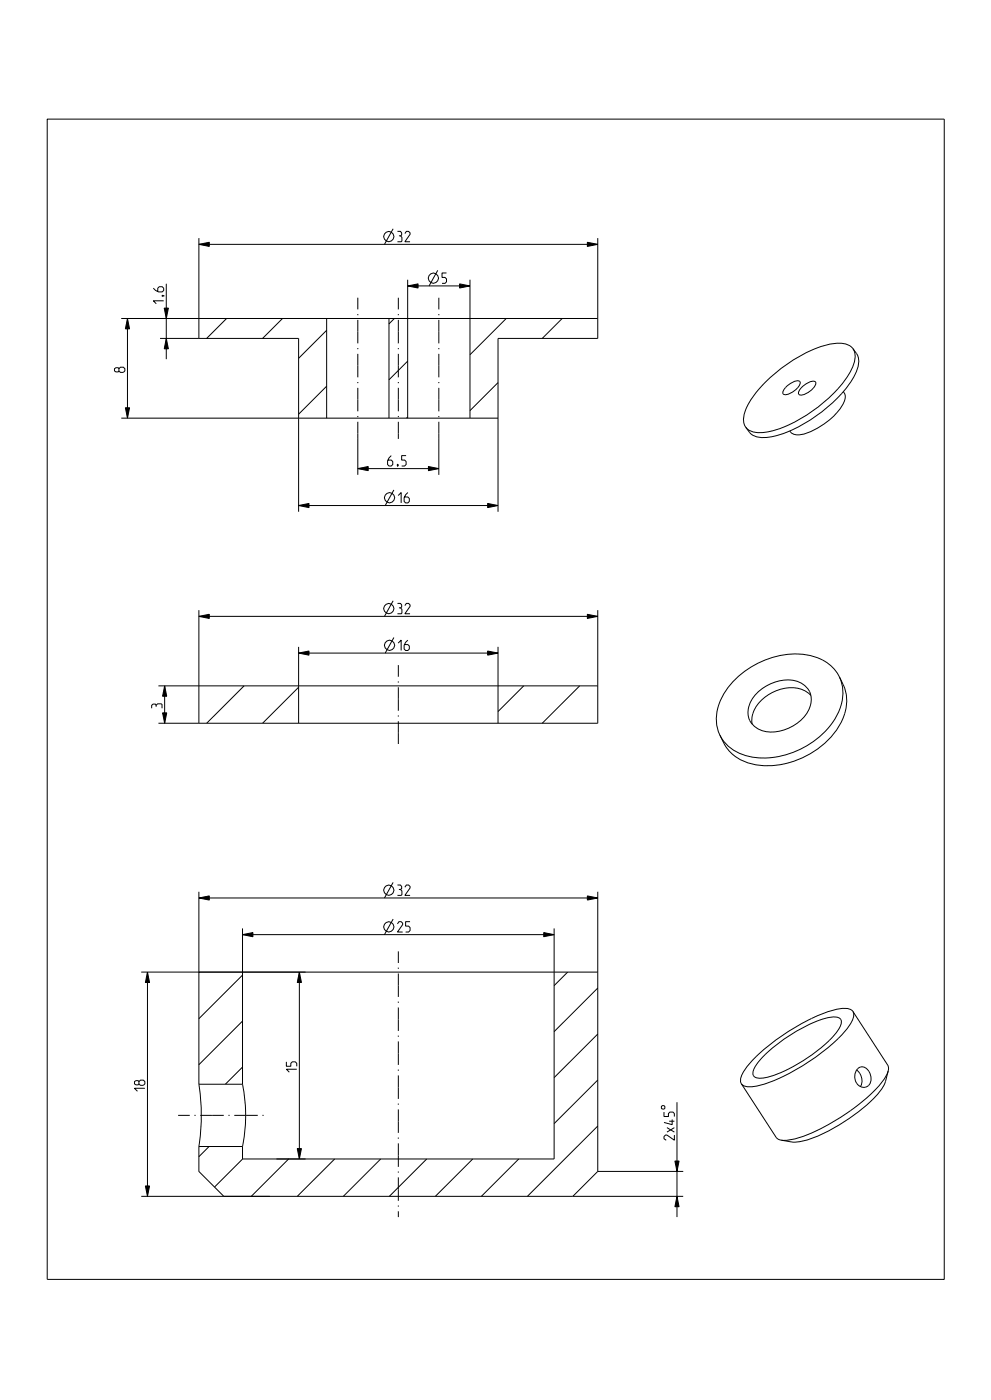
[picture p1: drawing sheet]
<svg xmlns="http://www.w3.org/2000/svg" width="210mm" height="297mm" viewBox="0 0 210 297" stroke-linecap="round" stroke-linejoin="round" font-family="sans-serif">
<g fill="none" stroke="#000" stroke-width=".21">
<path d="M10 25.2h190v245.9h-190zM42.1 51.8h84.5M42.1 50.5v21.2M83.3 48.5l-1.9 3.3M84.2 49h.6l.3 .3v.5l-.3 .2M84.5 50h.3l.3 .3v.8l-.1 .1h-.8M85.8 49.5l.3-.5h.4l.4 .3v.4l-1.1 1.5h1.1M86.3 59.3v29.3M92.7 57.3l-1.8 3.3M94.6 57.8h-1v1h.7l.3 .3v.6l-.3 .3h-.7M99.5 59.3v29.3M126.6 50.5v21.2h-21.1v36.8"/>
<path d="M25.2 78.1v.5l.3 .3h.6l.3-.3v-.5l-.3-.3h-.6l-.3 .3-.2-.2h-.4l-.4 .2v.5l.4 .2h.4l.2-.2M27 67.5v21.1M32.5 61.1l.4 .4 .7 .4h.8l.3-.4v-.4l-.3-.3h-.7l-.3 .3v.7M33.9 71.7h29.3v36.8M34.3 62.6h.2l.1 .2zM34.5 62.6l.3 .2M34.7 63.7h-2.2l.6 .7M35.2 60.1v16M48 67.5l-4.2 4.2M59.8 67.5l-4.2 4.2M69.2 67.5v21.1M69.2 70l-6 5.9"/>
<path d="M82.4 67.5v21.1M83.5 67.5l-1.1 1.1M86.3 76.5l-3.9 4M86.3 60.6h13.2M107.2 67.5l-7.7 7.7M119.1 67.5l-4.2 4.2M126.6 67.5h-100.9M180.7 73.9a3.6 3.6 0 0 0-3.5-1.2 24.6 24.6 0 0 0-12.7 6.2 20.4 20.4 0 0 0-6.8 8.5 3.4 3.4 0 0 0 .3 3.1M180.7 73.9a4.3 4.3 0 0 1-.3 4.4 29.3 29.3 0 0 1-13.3 11.8 14.5 14.5 0 0 1-7.3 1.5 2.73 2.73 0 0 1-1.8-1.1M180.7 73.9a3.8 3.8 0 0 1 .8 4.5 24.6 24.6 0 0 1-9.1 10.1 23.3 23.3 0 0 1-10 4.2 3.9 3.9 0 0 1-4.4-2.2M69.2 81.8l-6 6M75.8 99.3h17.1"/>
<path d="M75.8 93v7.6M82.9 96.6l-.5 .4-.3 .7v.7l.3 .4h.5l.3-.4v-.6l-.3-.3h-.7M84.2 98.4l.1 .1-.1 .2zM84.3 98.5l-.1 .4M86 96.6h-.9v.9h.6l.3 .3v.6l-.3 .4h-.6M86.3 88.4l-.2 .2M92.9 93v7.6M105.5 88.6h-79.8M105.5 81.1l-6 5.9M166.5 82l.3-.3a2.25 2.25 0 0 1 2.6-.8 2.9 2.9 0 0 1-2 2.4 1.2 1.2 0 0 1-1.5 .1v-.6zM169.8 82.1l.4-.3a2.25 2.25 0 0 1 2.6-.8 2.9 2.9 0 0 1-2.1 2.4 1.2 1.2 0 0 1-1.5 .1v-.6zM178.6 83a2.02 2.02 0 0 1 0 2.5 13.9 13.9 0 0 1-9.7 6.7 1.7 1.7 0 0 1-1.6-.9"/>
<path d="M63.2 107.1h42.3M83.4 103.8l-1.8 3.3M84.3 105l.7-.6v2.2M86.4 104.4l-.5 .5-.3 .6v.8l.3 .3h.5l.3-.3v-.7l-.3-.3h-.7M42.1 129.3v24M42.1 130.6h84.5M63.2 137.1v16.2M63.2 138.4h42.3M83.3 127.3l-1.9 3.3M83.4 135.1l-1.8 3.3M84.2 127.9h.6l.3 .3v.5l-.3 .1M84.3 136.3l.7-.6v2.2"/>
<path d="M84.5 128.8h.3l.3 .3v.8l-.1 .2h-.8M85.8 128.3l.3-.4h.4l.4 .3v.3l-1.1 1.6h1.1M86.4 135.7l-.5 .4-.3 .7v.7l.3 .4h.5l.3-.4v-.6l-.3-.3h-.7M105.5 137.1v16.2M126.6 129.3v24h-93M33.1 149.5l-.2-.3h-.5l-.3 .3v.6M33.1 149.8v-.3l.3-.3h.8l.1 .1v.8M33.6 145.3h93M34.9 145.3v8M51.7 145.3l-7.9 8M63.2 145.6l-7.6 7.7M110.9 145.3l-5.4 5.5"/>
<path d="M122.8 145.3l-7.9 8M155.5 144.2a17.8 17.8 0 0 1 17-5 9 9 0 0 1 6.1 5.8 9.4 9.4 0 0 1-1.2 9.4 18 18 0 0 1-18.2 7.5 10.1 10.1 0 0 1-7.4-8.3 11.1 11.1 0 0 1 3.7-9.4zM160.6 146.6a8.9 8.9 0 0 1 8.3-2.2 4.2 4.2 0 0 1 2.2 6.5 9 9 0 0 1-9.8 3.9 4.2 4.2 0 0 1-2.1-6.5zM171.7 147.4a6.5 6.5 0 0 0-7.4-1 7.7 7.7 0 0 0-5 5.6v1.5M177.8 143.4a10.1 10.1 0 0 1-2.1 10.5 18.2 18.2 0 0 1-16.9 6.4 8.8 8.8 0 0 1-6.3-4.5M42.1 190.3h84.5M42.1 189v40.8M51.4 198.1h66M51.4 196.7v33.1M83.3 187l-1.9 3.3M83.3 194.8l-1.9 3.3M84.2 187.5h.6l.3 .4v.4l-.3 .2"/>
<path d="M84.2 195.8l.3-.5h.5l.3 .3v.3l-1.1 1.6h1.1M84.5 188.5h.3l.3 .3v.8l-.1 .1h-.8M85.8 188l.3-.5h.4l.4 .4v.3l-1.1 1.5h1.1M86.9 195.3h-1v1h.6l.4 .3v.6l-.4 .3h-.6M117.4 196.7v48.9h-66v-2.6M126.6 189v59.2M29.9 206h96.7M31.2 206v47.5M42.3 206l-.2 .1M51.4 206.6l-9.3 9.3M51.4 216.4l-9.3 9.2M63.4 206v39.6"/>
<path d="M120.2 206l-2.8 2.9M126.6 209.4l-9.2 9.2M126.6 219.1l-9.2 9.3M180.7 214.3a2.11 2.11 0 0 0-2.1-.6 29.6 29.6 0 0 0-11.5 4.8 29.7 29.7 0 0 0-9.8 9 2.12 2.12 0 0 0-.3 2.2M180.7 214.3l7.3 11.4 .2 .4-.1 .9M180.7 214.3a2.12 2.12 0 0 1-.3 2.2 29.3 29.3 0 0 1-9.5 8.8 31.9 31.9 0 0 1-11.5 5 2.41 2.41 0 0 1-2.4-.6M29.4 229.2v.5l.3 .3h.7l.3-.3v-.5l-.3-.3h-.7l-.3 .3-.1-.2h-.5l-.3 .2v.5l.3 .2h.5l.1-.2M30.7 230.6h-2.2l.6 .7M42.1 229.8h9.3M42.1 229.8a42.3 42.3 0 0 1 0 13.2M51.4 229.8a33 33 0 0 1 0 13.2M51.4 226.1l-3.7 3.7"/>
<path d="M60.7 225v1h.9v-.7l.3-.3h.6l.4 .3v.7M62.9 226.6h-2.2l.6 .6M126.6 228.9l-9.2 9.2M126.6 238.6l-14.9 14.9M140.1 234.5l.2-.2h.3l.2 .2v.4l-.2 .1h-.3l-.2-.1zM140.6 235.7v.9h1v-.6l.3-.3h.6l.3 .3v.6M141.3 239l1.5 .9M141.7 237.6h1.1M142.4 237.2v1.1l-1.8-.4M142.8 239l-1.5 .9M143.4 233.6v24.3M157 229.7l7.4 11.4 .5 .3 .6 .2"/>
<path d="M162 223.5a32.6 32.6 0 0 1 13.6-7.9 2.6 2.6 0 0 1 2.5 .4 1.88 1.88 0 0 1-.4 2 28.8 28.8 0 0 1-10.7 8.5 18 18 0 0 1-5.8 2 1.44 1.44 0 0 1-1.7-.7 3.6 3.6 0 0 1 1.3-3zM181.4 226.8a2.79 2.79 0 0 1 .8 3.5M181.7 226.5a1.42 1.42 0 0 1 2.3 .5 2.23 2.23 0 0 1-.4 3.3 2.08 2.08 0 0 1-2.1-.7 2.08 2.08 0 0 1-.4-2.1zM188.1 227a16.2 16.2 0 0 1-5.2 6.3l-1.5 1.1a42.5 42.5 0 0 1-13.3 7l-2.6 .2M188.1 227a8.5 8.5 0 0 1-1.3 3.6 29 29 0 0 1-8.9 7.7 21.8 21.8 0 0 1-9.9 3.8l-2.5-.5M29.9 253.5h114.8M42.1 243h9.3M42.1 243v5.2l5.3 5.3M44.3 243l-2.2 2.1M51.4 245.6l-6 6M61.1 245.6l-7.9 7.9M70.9 245.6l-7.9 7.9"/>
<path d="M80.6 245.6l-7.9 7.9M90.4 245.6l-7.9 7.9M100.1 245.6l-7.9 7.9M109.9 245.6l-7.9 7.9M126.6 248.2l-5.3 5.3M126.6 248.2h18.1M142.8 240.5v1.1l-1.5-1.1h-.3l-.4 .4v.4l.5 .3"/>
<circle cx="82.3" cy="50.1" r="1.08"/>
<circle cx="91.8" cy="58.9" r="1.08"/>
<circle cx="82.5" cy="105.5" r="1.08"/>
<circle cx="82.3" cy="129" r="1.08"/>
<circle cx="82.5" cy="136.8" r="1.08"/>
<circle cx="82.3" cy="188.6" r="1.08"/>
<circle cx="82.3" cy="196.4" r="1.08"/>
</g>
<g fill="#000" stroke="#000" stroke-width=".21">
<path d="M42.1 51.8l2.2-.5v.9zM124.4 51.3l2.2 .5-2.2 .4zM27 67.5l.4 2.2h-.8zM34.8 65.3h.9l-.5 2.2zM35.2 71.7l.5 2.2h-.9zM86.3 60.6l2.2-.4v.8zM97.3 60.2l2.2 .4-2.2 .4zM26.6 86.4h.8l-.4 2.2zM75.8 99.3l2.2-.4v.8zM90.7 98.9l2.2 .4-2.2 .4zM63.2 107.1l2.2-.4v.9zM103.3 106.7l2.2 .4-2.2 .5z"/>
<path d="M42.1 130.6l2.2-.4v.9zM63.2 138.4l2.2-.4v.8zM103.3 138l2.2 .4-2.2 .4zM124.4 130.2l2.2 .4-2.2 .5zM34.9 145.3l.4 2.2h-.9zM34.4 151.1h.9l-.4 2.2zM42.1 190.3l2.2-.4v.8zM51.4 198.1l2.2-.5v.9zM115.2 197.6l2.2 .5-2.2 .4zM124.4 189.9l2.2 .4-2.2 .4zM31.2 206l.5 2.2h-.9zM63.4 206l.4 2.2h-.8z"/>
<path d="M30.8 251.3h.9l-.5 2.2zM63 243.4h.8l-.4 2.2zM143.4 253.5l.4 2.2h-.9zM142.9 246h.9l-.4 2.2z"/>
</g>
<path d="M75.8 63.1v29.9M84.4 63.1v29.9M92.9 63.1v29.9M84.4 140.9v16.8M84.4 201.6v56.3M37.7 236.4h18.7" fill="none" stroke="#000" stroke-width=".21" stroke-dasharray="2.5 1 .2 1 2.5 0" stroke-linecap="butt"/>
</svg>
